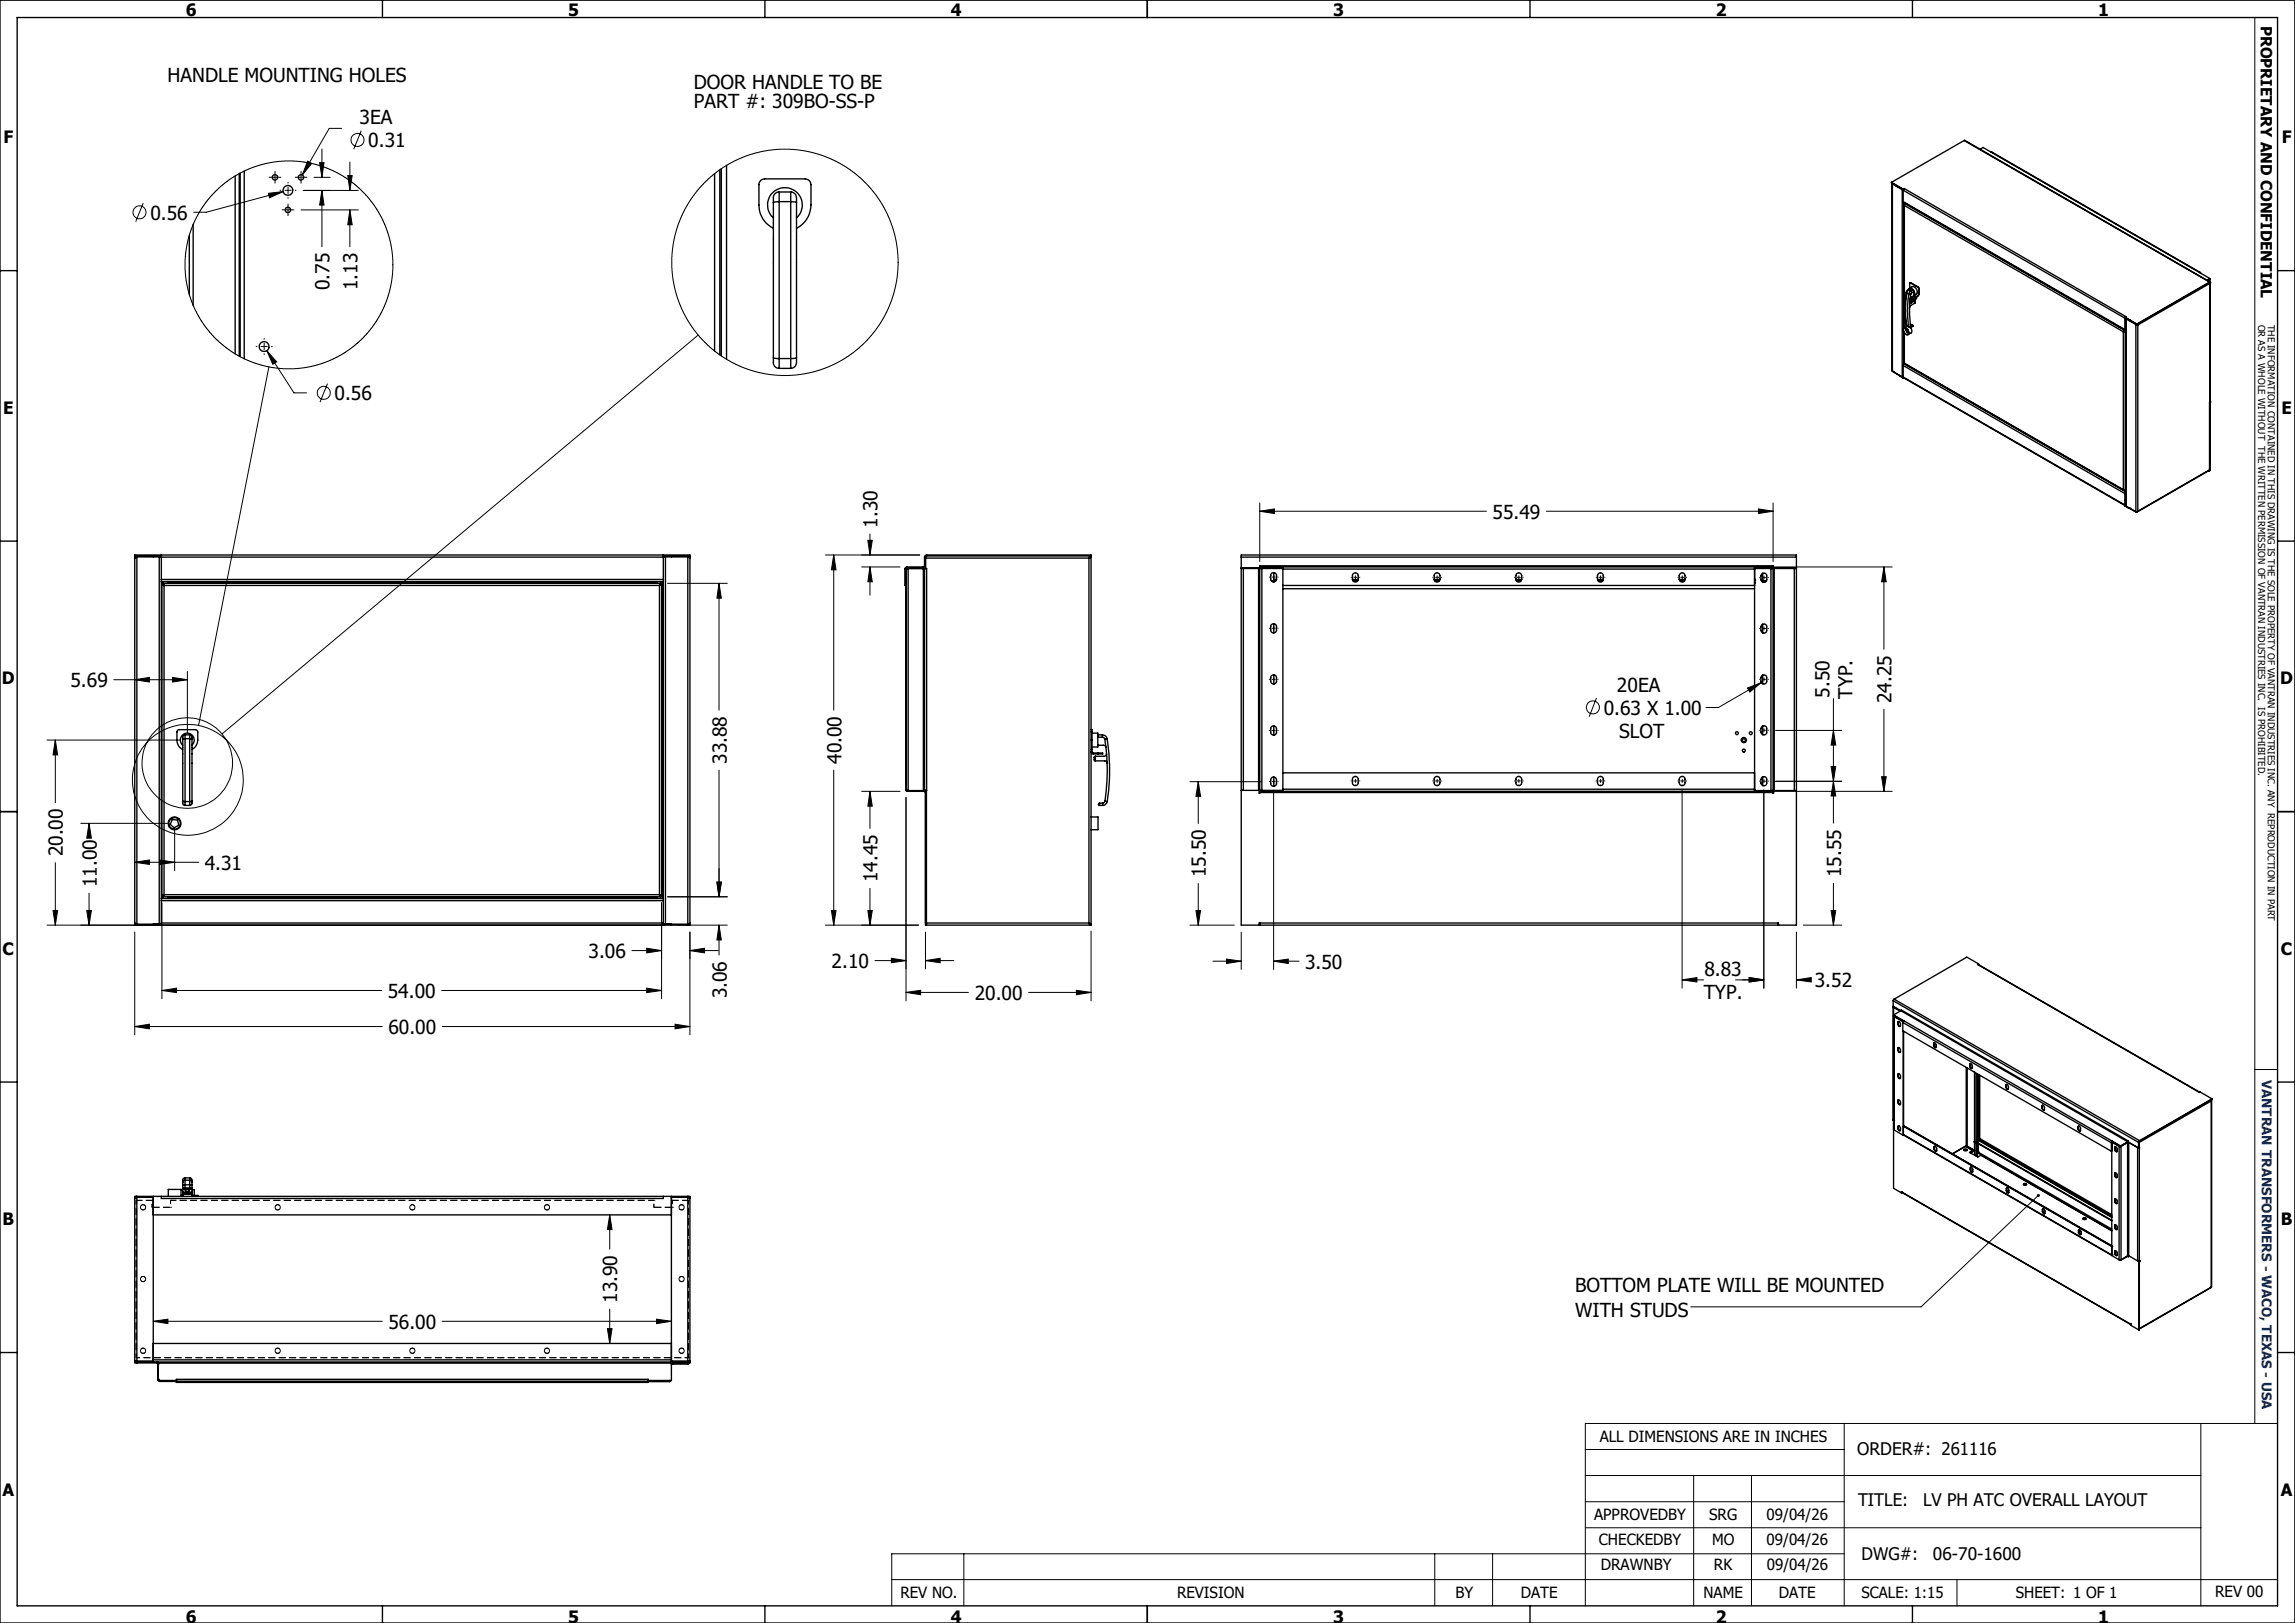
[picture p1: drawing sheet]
<svg xmlns="http://www.w3.org/2000/svg" width="420mm" height="297mm" viewBox="0 0 420 297" stroke-linecap="round" stroke-linejoin="round" font-family="sans-serif">
<defs><g id="words">
<g font-size="3.5">
<text x="30.7" y="15">HANDLE MOUNTING HOLES</text>
<text x="127" y="16.3">DOOR HANDLE TO BE</text>
<text x="65.8" y="22.7">3EA</text>
<text x="127" y="19.8">PART #: 309BO-SS-P</text>
<text x="67.4" y="27">0.31</text>
<text x="27.5" y="40.2">0.56</text>
<text x="60.3" y="53.1" transform="rotate(-90 60.3 53.1)">0.75</text>
<text x="65.4" y="53.1" transform="rotate(-90 65.4 53.1)">1.13</text>
<text x="61.2" y="73.2">0.56</text>
<text x="273.2" y="94.9">55.49</text>
<text x="160.6" y="96.6" transform="rotate(-90 160.6 96.6)">1.30</text>
<text x="12.9" y="125.7">5.69</text>
<text x="293.5" y="130.8">0.63 X 1.00</text>
<text x="295.9" y="126.6">20EA</text>
<text x="334.8" y="127.7" transform="rotate(-90 334.8 127.7)">5.50</text>
<text x="339" y="127.8" transform="rotate(-90 339 127.8)">TYP.</text>
<text x="346.2" y="128.7" transform="rotate(-90 346.2 128.7)">24.25</text>
<text x="296.3" y="135.1">SLOT</text>
<text x="133" y="139.8" transform="rotate(-90 133 139.8)">33.88</text>
<text x="154" y="139.8" transform="rotate(-90 154 139.8)">40.00</text>
<text x="11.5" y="156.7" transform="rotate(-90 11.5 156.7)">20.00</text>
<text x="37.5" y="159.1">4.31</text>
<text x="160.6" y="161.4" transform="rotate(-90 160.6 161.4)">14.45</text>
<text x="220.7" y="160.5" transform="rotate(-90 220.7 160.5)">15.50</text>
<text x="336.9" y="160.5" transform="rotate(-90 336.9 160.5)">15.55</text>
<text x="17.7" y="162.3" transform="rotate(-90 17.7 162.3)">11.00</text>
<text x="107.7" y="175.3">3.06</text>
<text x="152.2" y="177.1">2.10</text>
<text x="238.8" y="177.3">3.50</text>
<text x="311.9" y="178.5">8.83</text>
<text x="71" y="182.6">54.00</text>
<text x="133" y="182.7" transform="rotate(-90 133 182.7)">3.06</text>
<text x="178.4" y="183">20.00</text>
<text x="311.8" y="182.8">TYP.</text>
<text x="332.1" y="180.7">3.52</text>
<text x="71.1" y="189.2">60.00</text>
<text x="113" y="238.4" transform="rotate(-90 113 238.4)">13.90</text>
<text x="288.3" y="236.4">BOTTOM PLATE WILL BE MOUNTED</text>
<text x="71.1" y="243.2">56.00</text>
<text x="288.3" y="241">WITH STUDS</text>
</g>
<g font-size="3.2">
<text x="339.9" y="266.2">ORDER#: 261116</text>
<text x="340" y="275.6">TITLE:</text>
<text x="351.9" y="275.6">LV PH ATC OVERALL LAYOUT</text>
<text x="340.7" y="285.4">DWG#:</text>
<text x="353.7" y="285.4">06-70-1600</text>
</g>
<g font-size="3.1">
<text x="34" y="3">6</text>
<text x="104" y="3">5</text>
<text x="174" y="3">4</text>
<text x="244" y="3">3</text>
<text x="314" y="3">2</text>
<text x="384" y="3">1</text>
<text x=".6" y="26.2">F</text>
<text x="417.6" y="26.2">F</text>
<text x=".6" y="75.7">E</text>
<text x="417.5" y="75.7">E</text>
<text x=".3" y="125.2">D</text>
<text x="417.3" y="125.2">D</text>
<text x=".5" y="174.7">C</text>
<text x="417.4" y="174.7">C</text>
<text x=".5" y="224.2">B</text>
<text x="417.4" y="224.2">B</text>
<text x=".5" y="273.7">A</text>
<text x="417.4" y="273.7">A</text>
<text x="34" y="296.9">6</text>
<text x="104" y="296.9">5</text>
<text x="174" y="296.9">4</text>
<text x="244" y="296.9">3</text>
<text x="314" y="296.9">2</text>
<text x="384" y="296.9">1</text>
</g>
<g font-size="2.8">
<text x="413.7" y="4.7" transform="rotate(90 413.7 4.7)">PROPRIETARY AND CONFIDENTIAL</text>
<text x="292.8" y="263.9">ALL DIMENSIONS ARE IN INCHES</text>
<text x="291.7" y="278.1">APPROVEDBY</text>
<text x="312.8" y="278.1">SRG</text>
<text x="323.3" y="278.1">09/04/26</text>
<text x="292.6" y="282.7">CHECKEDBY</text>
<text x="293" y="287.4">DRAWNBY</text>
<text x="313.3" y="282.7">MO</text>
<text x="313.7" y="287.4">RK</text>
<text x="323.3" y="282.7">09/04/26</text>
<text x="323.3" y="287.4">09/04/26</text>
<text x="164.8" y="292.3">REV NO.</text>
<text x="215.4" y="292.3">REVISION</text>
<text x="266.4" y="292.3">BY</text>
<text x="278.3" y="292.3">DATE</text>
<text x="311.8" y="292.5">NAME</text>
<text x="325.5" y="292.5">DATE</text>
<text x="340.7" y="292.5">SCALE: 1:15</text>
<text x="368.9" y="292.5">SHEET: 1 OF 1</text>
<text x="405.4" y="292.3">REV 00</text>
</g>
<text font-size="2.5" fill="#003082" x="413.9" y="197.6" transform="rotate(90 413.9 197.6)">VANTRAN TRANSFORMERS - WACO, TEXAS - USA</text>
<g font-size="1.8">
<text x="413.2" y="59.4" transform="rotate(90 413.2 59.4)">OR AS A WHOLE WITHOUT THE WRITTEN PERMISSION OF VANTRAN INDUSTRIES INC. IS PROHIBITED.</text>
<text x="415" y="59.4" transform="rotate(90 415 59.4)">THE INFORMATION CONTAINED IN THIS DRAWING IS THE SOLE PROPERTY OF VANTRAN INDUSTRIES INC. ANY REPRODUCTION IN PART</text>
</g>
</g></defs>
<g fill="none" stroke="#000" stroke-width=".25">
<path d="M0 0h420v297h-420zM3.1 3.2h413.7v290.7h-413.7zM70 0v3.2M140 0v3.2M210 0v3.2M280 0v3.2M350 0v3.2M43 32.2v32.6M43.8 31.8v33.4M44 31.7v33.6M44.7 31.3v34.3M130.8 31.8v32.4"/>
<path d="M131.7 31.1v33.8M132 30.9v34.2M133 30.3v35.5M141.5 37.1v28.4M141.5 39.9a3.2 3.2 0 0 1-.1-4.6 3.2 3.2 0 0 1 4.5 0 3.2 3.2 0 0 1-.1 4.6M142.6 36.9v28.7M142.6 36.9l-1.1 .2M142.6 35.1v1.8M142.6 35.1a1.32 1.32 0 0 0-1.1 1.8v.2M142.6 36.9h2.1M142.6 35.1h2.1M144.7 36.9v28.7"/>
<path d="M144.7 36.9l1.1 .2M144.7 35.1a1.47 1.47 0 0 1 1.1 2M144.7 35.1v1.8M145.8 37.1v28.4M346.1 33.4l2.2 1.2M346.1 33.4l2.2 1.3M346.3 33.6v34.3M346.3 33.7l1.8 1M346.3 33.7v34.2M346.4 33.6h.1M346.4 33.6h-.1v.1M346.4 33.6l1.8 1-.1 .1"/>
<path d="M346.4 33.6l-.1 .1M346.4 33.6l1.3 .8M347.7 34.4h.1M348.1 34.7h.2M348.1 34.7v34.3M348.3 36.9l40.6 23.6M348.3 34.6v.1M348.3 34.8v2.1M348.3 34.8l40.6 23.4M348.3 36.9l40.6 23.4M348.3 34.7v.1M348.3 34.7h.1"/>
<path d="M348.4 37.4v22.6l.6-.3M348.5 34.5l-.2 .2M348.5 34.5l40.6 23.5-.2 .1M348.5 34.5l-.2 .1M348.5 37.1v.3M348.5 37.3v.3M348.5 37.6l40.1 23.1M348.5 37.3h.1M348.5 37.6v22.3M348.6 37.2l-.1 .4M348.6 37.2l40.2 23.3M348.6 37.2l-.1 .1"/>
<path d="M348.7 37.2h-.1M359.4 25.7l45.1 25.9M359.4 25.7l-13.3 7.7M359.4 25.7l45 25.9M362.4 27.3l.5-.3 1.5 .9M364.4 27.9l38.3 22M364.4 27.9l38.2 22M0 49.5h3.1M34.6 43.1v10.8M35.3 41.1v14.8M141.5 41.8a4.6 4.6 0 0 1-2.6-4.3v-3.7a1.02 1.02 0 0 1 1-1.1h7.5a1.09 1.09 0 0 1 1 1.1v3.7a4.8 4.8 0 0 1-2.6 4.3M348.8 59.4l.2 .3"/>
<path d="M348.8 59.4l.1 .1M348.9 53.5l-.2 2.2 .1 3.7M348.9 53.5v.1M348.9 59.5l.1 .2M348.9 59.5l.4 .2M348.9 53.6l-.2 2.6 .2 3.3M348.9 53.6l.4 .2M349 59.7l.4 .2M349.1 53.1l-.2 .4M349.1 53.1h.2M349.3 53.8l.4 .1M349.3 53.8l-.2 3.1 .2 2.8"/>
<path d="M349.3 53.1l-.4 .5M349.3 59.7l.1 .2M349.3 53.1l.4 .2M349.3 52.9a.7 .7 0 0 1 .8 0 .7 .7 0 0 1 .3 .7v.4l-.2 .1M349.5 56.2l.2 3.5M349.5 52.7l.4-.2a.95 .95 0 0 1 .8 1.3l-1 .6-.1 .3M349.5 55.3v.9M349.5 55.3v.2h.2M349.5 55.3l.2 .2M349.6 54.7l-.1 .6M349.6 54.6l.1-.1a.2 .2 0 0 1 .3 0 .2 .2 0 0 1 0 .3 .2 .2 0 0 1-.3 0l-.1-.1 .2-.1 .3 .1M349.6 55l.1 .1 .4-.1"/>
<path d="M349.6 59.3l.5 .3M349.6 59.9l.2 .4v.5l-.6 .4M349.6 54.6h.1M349.6 59.7l.2 .1M349.7 53.3l-.4 .5M349.7 53.3l.1 .3M349.7 53.9l-.1 .8M349.7 59.7h-.4M349.7 51.8h-.2v.9M349.7 52.8l-.6 .3M349.7 59.7l.1 .1M349.7 51.8l1.3 .8"/>
<path d="M349.7 52.8l.3 .3M349.7 52.8l-.4 .3M349.7 51.7l-.2 .1M349.7 51.7v.1M349.7 51.7l1.3 .8M349.8 59.9h-.4M349.8 53.6l-.1 .3M349.8 59.8v.1M350 54.3l.6 .3M350 53.1l.2 .3M350 54.7l-.3-.1 .3 .2M350 59.7l-.2 .2"/>
<path d="M350 53.1l-.3 .2M350.1 59.6l-.1 .1M350.1 59.6l-.3 .2M350.1 59.6h.1M350.2 54.2l.5 .3M350.2 54.9h-.6M350.2 55h-.7M350.2 54.9v.1M350.2 54.1h.1M350.2 53.4l-.4 .2M350.2 53.4v.7M350.2 54.9l.2 .1"/>
<path d="M350.3 54.9l.2 .1M350.4 55.5l-.7 .4-.2 .3M350.4 55h.1M350.4 55l-.7 .5M350.4 55v.5M350.5 55l-.1 .5M350.6 54.6l-.4 .3M350.7 54.5l-.1 .1M350.8 54.3l-.1 .3-.5 .4M351 52.6l.2 .3M351 52.5l.2 .3M351 52.5v.1"/>
<path d="M351.2 53.7l-.2 .4-.3 .2v.2M351.2 52.9v.8M351.2 53.6l-.1 .4-.2 .2M351.2 52.8v.1M351.2 53.6v.1M351.2 52.8v.8M388.9 58.1v.1M388.9 58.1l2.2 1.2M388.9 58.1l2.2 1.3M388.9 58.1h.1M388.9 58.2v2.1M389 58.2h-.1"/>
<path d="M389 58.2v2.1M389 59.7h.1M389 58.2l.1 34.4M389 58.2l.1 .1M389.1 58.3v34.3M389.1 58.3l1.8 1.1M389.1 58.3h.1M389.1 58.3l1.8 1M389.5 58.5h.1M389.6 58.6h.1M389.6 58.6l1.3 .7M390.9 59.4l.3 .1"/>
<path d="M390.9 59.4v34.3M390.9 59.3l.2 .1M390.9 59.3h.1M390.9 59.3v.1M391.1 59.4h.1M391.1 59.3v.1M391.1 59.3l.1 .2M391.1 59.4l.1 .1M391.2 59.5v34.1M402.6 49.9l.1 .1M402.6 49.9l1.8 1.1M404 51.3l.4-.3z"/>
<path d="M404.3 51.1h.1M404.4 51.6l.1 .1M404.4 51.7h.1M404.4 51.1v.4M404.4 51.6v.1M404.4 51.6l-13.3 7.7M404.4 51.7l-13.3 7.7M404.4 52.8h.1M404.4 51v.6M404.4 51.7v34.5M404.4 51l-.5 .3M404.4 51.9l-13.2 7.6"/>
<path d="M404.5 51.7l-.1 21.9M404.5 51.7h-.1M416.8 49.5h3.2M141.5 65.5l1.1 .1M141.5 65.5v.7a1.07 1.07 0 0 0 1.1 1.2M142.6 65.6v1.8M142.6 65.6h2.1M142.6 67.4h2.1M144.7 65.6v1.8M145.8 65.5l-1.1 .1M145.8 65.5v.7a1.16 1.16 0 0 1-1.1 1.2M346.3 67.9l1.8 1.1"/>
<path d="M346.4 68h.1M346.4 68l1.2 .7M347.6 68.7l.7 .4M347.6 68.7l.7 .5M348.1 69h.2M348.3 69v.1M348.3 66.9v2.1M348.3 69.1v.1M348.3 66.9l40.6 23.4M348.3 69l40.6 23.4M348.3 69.1h.1M348.3 69.1l40.6 23.4"/>
<path d="M348.4 60a.8 .8 0 0 1 .8 .4 .8 .8 0 0 1-.1 .9 .95 .95 0 0 1-.7-1.3zM348.4 60.1a.7 .7 0 0 1 .8 .9v.1a.56 .56 0 0 1-.6 0 .56 .56 0 0 1-.2-.6zM348.4 69.1l-.1 .1M348.4 60.8l.1 5.7M348.5 66.6l-.2 .3M348.5 66.6l40.5 23.4M348.5 66.5l40.2 23.2M348.5 66.5l40.1 23.1M348.5 60.9v5.7M348.5 66.6h.1M348.9 60.1l-.2 .3 .3 .5 .3-.1M388.6 60.7v28.9"/>
<path d="M388.7 60.7h-.1M388.8 60.6l-.1 .1M388.8 60.5l-.2 .2M388.8 60.6h.1M388.8 60.5v.1M388.9 60.3l.1 .2-.2 .1M388.9 60.4l-.1 .1M388.9 60.6l-.3 .1M388.9 60.6v29.1M389 60.3v.1M389 60.5h.1M389 60.3h-.1"/>
<path d="M389 60.3h.1M389 60.6h-.1M404.4 73.6h.1M404.4 73.6v12.6M0 99h3.1M388.6 89.6l.3 .1M388.6 89.6l.2 .1M388.8 89.7h.1M388.9 92.4v.1M388.9 92.5l.6 .5M388.9 90.3v2.1M388.9 89.7h-.1"/>
<path d="M388.9 92.5h.1M389 92.4h.1M389 91.5h.1M389 90.3v2.1M389 90.3h-.1M389 92.4h-.1M389 90.1l-.1 .2M389 90.2v.1M389 91.6h.1M389 92.5h-.1M389.1 92.6l1.8 1.1M389.6 93h.1"/>
<path d="M389.6 93h-.1M389.6 93l1.3 .7M390.9 93.7h.1M391.2 93.6l-.3 .1M404.2 86.1l.2 .1M404.3 86.1l-13.2 7.6M404.4 85.9l-13.2 7.7M416.8 99h3.2M24.7 101.7v.2M24.7 101.9v67.4h101.6v-67.4M24.7 101.7v-.1h101.6v.1M24.7 101.9h.1"/>
<path d="M24.7 101.7h4.8M24.9 101.9h.1M25 101.9l-.3 .2 .1-.3 .2-.1v67.6l-.3-.3v-.1l.3 .2M25 101.9h-.1M25 101.9h4.1M28 101.7v.2M29.1 101.9h.4M29.1 101.9v67.2h.4M29.5 106v.4M29.5 101.7v.2M29.5 101.9h91.9M29.5 106h91.9"/>
<path d="M29.5 101.6v.1M29.5 101.9v4.1M29.5 106.4v58M29.5 106.4h91.9M29.6 106.9l.4 .2M29.6 106.9h.2M29.6 106.9v57M29.7 106.4v.5M29.8 106.7l.2 .4M29.8 106.9l.2 .2M29.8 106.7v.2M29.8 106.7h91.1"/>
<path d="M30 107.1h.1M30 107.1h90.7M30 107.1v56.6M30.8 106.4v.2M30.8 106.6h89.3M30.8 106.6v.1M120.1 106.4v.2M120.1 106.6v.1M120.1 106.4l.2 .1M120.3 106.4v.3M120.7 107.1h.1M120.7 107.1v56.6"/>
<path d="M120.9 106.9l-.2 .2M120.9 106.7l-.2 .4M120.9 106.9h.2M120.9 106.7v.2M121.1 106.9l-.4 .2M121.1 106.9v57M121.2 106.4v58M121.4 106v.4M121.4 101.7v.2M121.4 101.9h.4M121.4 101.6v.1M121.4 101.9v4.1"/>
<path d="M121.4 106.4v58M121.4 101.7h4.9M121.8 101.9v67.2h-.4M121.8 101.9h4.1M122.9 101.7v.2M125.9 101.9l.4 .2-.1-.2-.3-.2v67.6l.2-.1 .2-.3-.4 .2M125.9 101.9h.1M126.2 101.9h.1M126.3 101.7v.2M165.6 104.1v3h.2M165.6 104.1h.2M165.8 104.1v40.5"/>
<path d="M165.8 104v.1M165.8 104v40.7h.2M165.8 104h.4v40.7M165.9 104h.1M165.9 104h.3M166 103.7l-.3 .2-.1 .2M166 103.9l-.2 .1h.1M166 103.7v.2M166 103.9h3M166 103.7h3M166.2 104h.1M166.2 104h2.8"/>
<path d="M168.8 104h.4M168.8 104h.1M169 104h.2M169 103.7v.2M169 104v40.7M169.2 104h.1M169.2 104h.2M169.2 103.5l-.2 .2M169.2 103.9h-.2M169.2 101.9h.2M169.2 101.9v2h.2M169.2 104v40.7"/>
<path d="M169.4 104h.2v40.7h-.4M169.4 101.9v2.1M169.4 102.1h29.9M169.6 101.6l-.3 .1-.1 .2M169.6 101.7l-.2 .2M169.6 101.6h30.1v.1h-30.1M169.6 101.6v.1M199.3 102.1h.1M199.3 102.1v66.8M199.5 101.9v-.2l-.2 .4M199.5 101.9l-.2 .2M199.5 101.9h.2"/>
<path d="M199.6 101.7l.1 .2M199.7 101.9l-.4 .2M199.7 101.9v67.4h-30.3v-24.7h.1v24.7M227.2 101.9v-.3h101.6v.3M227.2 104h3.1M227.2 101.9v67.4h101.6v-67.4M227.2 101.9h101.6M227.2 103.9h7.6M227.3 103.9v.1M227.5 103.9v40.7M230.3 104h.2M230.3 104v40.6"/>
<path d="M230.5 103.7v-.2h94v.2M230.5 104h.4M230.5 103.7h94M230.5 103.7v.2M230.5 104v40.8M230.9 104h3.9M230.9 104v40.6M231.6 103.9v.1M231.8 103.9v.1M232.2 103.9v.1M232.7 114.3a.54 .54 0 0 1 .5-.1 .54 .54 0 0 1 .4 .4v.7a.53 .53 0 0 1-.5 .5 .53 .53 0 0 1-.5-.5zM232.7 106.3h.8"/>
<path d="M232.8 104.9a.55 .55 0 0 1 .8 .4v.6a.53 .53 0 0 1-.5 .6 .53 .53 0 0 1-.5-.6v-.7zM232.9 106.4h.4M233.1 106h.5M233.1 103.9v.1M233.1 104.8v1.7M233.1 114.1v1.7M233.3 106.3v.1M234.8 103.7v.4M234.8 107.1h86.3M234.8 104.1v40.5M234.8 107.7h86.3M247.5 106h1.1"/>
<path d="M247.6 106.3h.9M247.6 105a.54 .54 0 0 1 .6-.1 .54 .54 0 0 1 .4 .4v.7a.53 .53 0 0 1-.6 .5 .53 .53 0 0 1-.5-.5zM262.5 106h1M262.5 106.3h1M262.6 105a.54 .54 0 0 1 .6-.1 .54 .54 0 0 1 .3 .4v.7a.53 .53 0 0 1-.5 .5 .53 .53 0 0 1-.5-.5zM277.4 106h1.1M277.5 106.3h.9M277.5 105a.54 .54 0 0 1 .6-.1 .54 .54 0 0 1 .4 .4v.7a.53 .53 0 0 1-.5 .5 .53 .53 0 0 1-.6-.5zM292.4 106h1M292.5 106.3h.8M292.5 105a.52 .52 0 0 1 .6-.1 .52 .52 0 0 1 .3 .4v.7a.53 .53 0 0 1-.5 .5 .53 .53 0 0 1-.6-.5v-.7zM307.3 106h1.1"/>
<path d="M307.4 106.3h.9M307.4 105a.52 .52 0 0 1 .6-.1 .52 .52 0 0 1 .4 .4v.7a.53 .53 0 0 1-.6 .5 .53 .53 0 0 1-.5-.5v-.7zM321.1 103.7v.4h-86.3M321.1 106.3h.1M321.1 106.6h.1M321.1 106h.1M321.1 103.9h7.7M322.3 106h.3M322.3 106.3h1M322.5 114.3a.51 .51 0 0 1 .5-.1 .51 .51 0 0 1 .3 .5v.7a.53 .53 0 0 1-.5 .5 .53 .53 0 0 1-.5-.5v-.7zM322.5 105a.51 .51 0 0 1 .5-.1 .51 .51 0 0 1 .3 .5v.6a.53 .53 0 0 1-.5 .6 .53 .53 0 0 1-.5-.6v-.6zM322.6 106.4h.5"/>
<path d="M322.6 103.9v.1M322.6 104.9v1.6M322.6 114.2v1.6M323.7 103.9v.1M324.1 103.9v.1M324.1 104h.4M324.1 104h-3v40.7h3M324.1 104v40.7M324.3 103.9v.1M324.5 104h.2M324.5 103.7v.2M324.5 104v40.8"/>
<path d="M324.7 104h4.1M324.7 104v40.7M328.4 103.9v40.8M328.6 103.9v.1M33.4 135.3v11.3M33.4 136.4a1.27 1.27 0 0 1 0-1.9 1.27 1.27 0 0 1 1.8 0 1.27 1.27 0 0 1-.1 1.9M33.4 137.2a1.9 1.9 0 0 1-1-1.8v-1.6l.3-.3 3.3 .1 .2 .3v1.5a2.08 2.08 0 0 1-1.1 1.8M33.9 135.2v11.5M33.9 135.2l-.5 .1M33.9 134.5v.7M33.9 134.5l-.5 .3v.5M33.9 135.2h.8"/>
<path d="M33.9 134.5h.8M34.7 135.2v11.5M34.7 135.2l.4 .1M34.7 134.5l.4 .2v.6M34.7 134.5v.7M35.1 135.3v11.3M199.7 133.5h.1v.4M199.7 137.6l.1 .3 .2 .1h.9M199.7 135.4h.1M199.7 137.2h.1M199.7 133.9h.1M199.8 135.4v1.8"/>
<path d="M199.8 134.2h1.1v2.2M199.8 137.2v.4l.2 .2h.9M199.8 133.9v1.5M200.4 139.2h1.9l.2 .2 .1 .3M200.4 138.4l-.2 .1v.6l.2 .1M200.4 138.4v.8M200.9 136.4v.3h-1.1M200.9 136.4h1.1l.4 .4M200.9 136.4h.1M200.9 134.5h.9M200.9 134.9h.9M200.9 137.8h.9v.2h-.9"/>
<path d="M200.9 137.8v.2M201.8 134.9l.2 .1 .2 .3M201.8 134.5v.4M201.8 134.5a.86 .86 0 0 1 .8 .7M202.2 135.3l.2 1.5M202.4 136.8l.1 1.1M202.5 137.9a.42 .42 0 0 1-.4 .5h-1.7M202.5 137.9l.1 1.8M202.6 135.2l-.4 .1M202.6 135.2a37.7 37.7 0 0 1 0 11.5M202.6 139.7a38.1 38.1 0 0 1-.4 6.9M232.7 133a.54 .54 0 0 1 .6-.1 .54 .54 0 0 1 .3 .5v.6a.53 .53 0 0 1-.5 .5 .53 .53 0 0 1-.5-.5z"/>
<path d="M232.7 123.7a.54 .54 0 0 1 .6-.2 .54 .54 0 0 1 .3 .5v.7a.53 .53 0 0 1-.5 .5 .53 .53 0 0 1-.5-.5zM233.1 123.5v1.7M233.1 132.9v1.6M318.9 135.2h.5v.5h-.5zM319 137.6h.2M322.5 132.9a.51 .51 0 0 1 .5 0 .51 .51 0 0 1 .3 .4v.7a.53 .53 0 0 1-.5 .5 .53 .53 0 0 1-.5-.5v-.7zM322.5 123.6a.51 .51 0 0 1 .5-.1 .51 .51 0 0 1 .3 .5v.7a.53 .53 0 0 1-.5 .5 .53 .53 0 0 1-.5-.5v-.7zM322.6 123.5v1.6M322.6 132.9v1.5M0 148.5h3.2M31.5 150l1 .1 .2 .9-.8 .5-.7-.7zM33.4 146.6l.5 .1"/>
<path d="M33.4 146.6v.4a.37 .37 0 0 0 .5 .4M33.9 146.7v.7M33.9 146.7h.8M33.9 147.4h.8M34.7 146.7v.7M35.1 146.6l-.4 .1M35.1 146.6v.6l-.4 .2M165.9 144.7l.1 .1M166.2 144.7h.1M166.2 144.6h-.2v.2h3.2M166.2 144.7h2.8M169 144.7h.2"/>
<path d="M169.2 144.8l.2 .2M169.2 144.7v.1M169.3 144.7h.1M199.7 149.5h1.2v2.3h-1.2M201.2 147v.4M201.2 147l-.2 .2 .2 .2M201.2 147.4h.6M201.2 147h.6M201.8 147v.4M202.2 146.6l-.2 .3-.2 .1M202.2 146.6l.4 .1M202.6 146.7a.95 .95 0 0 1-.8 .7"/>
<path d="M227.2 144.6h.1M227.2 144.6h.3M227.5 144.6h2.8M230.3 144.6h.6M230.4 144.6v.5l.1-.1M230.5 144.8v.2M230.5 144.8h94M230.5 145h94M230.9 144.6h3.9M232.6 142.5a.54 .54 0 0 1 .6-.3 .54 .54 0 0 1 .4 .5v.7a.53 .53 0 0 1-.5 .5 .53 .53 0 0 1-.5-.5zM233.1 142.2v1.7M234.8 144.4h86.3v.4"/>
<path d="M234.8 144.6v.2M234.8 141.4h86.3M247.6 142.3a.54 .54 0 0 1 .6-.2 .54 .54 0 0 1 .4 .5v.6a.53 .53 0 0 1-.6 .6 .53 .53 0 0 1-.5-.6zM262.6 142.3a.54 .54 0 0 1 .6-.2 .54 .54 0 0 1 .3 .5v.6a.53 .53 0 0 1-.5 .6 .53 .53 0 0 1-.5-.6zM277.5 142.3a.54 .54 0 0 1 .6-.2 .54 .54 0 0 1 .4 .5v.6a.53 .53 0 0 1-.5 .6 .53 .53 0 0 1-.6-.6zM292.5 142.3a.52 .52 0 0 1 .6-.2 .52 .52 0 0 1 .3 .5v.6a.53 .53 0 0 1-.5 .6 .53 .53 0 0 1-.6-.6v-.6zM307.4 142.3a.52 .52 0 0 1 .6-.2 .52 .52 0 0 1 .4 .5v.6a.53 .53 0 0 1-.6 .6 .53 .53 0 0 1-.5-.6v-.6zM321.1 144.6h.1M322.5 142.2a.51 .51 0 0 1 .5 0 .51 .51 0 0 1 .3 .5v.6a.53 .53 0 0 1-.5 .5 .53 .53 0 0 1-.5-.5v-.6zM322.6 142.2v1.6M324.1 144.7h.3M324.4 144.6h.1"/>
<path d="M324.5 144.8v.2M324.5 144.7h.1M324.5 144.7h.2M324.6 144.7v.4l-.1-.1M324.7 144.7h3.7M328.4 144.7h.3M328.7 144.6h.1M416.8 148.5h3.2M24.9 169.1h.1M25 169.1h4.5M28 169.1v.2M29.5 168.9v.2"/>
<path d="M29.5 164.4v.4M29.5 164.8v4.1M29.5 169.1v.2M29.5 168.9h91.9M29.5 164.8h91.9M29.5 164.4h91.9M29.6 163.9h.2M29.7 163.9v.5M29.8 163.9v.2M29.8 164.1h91.1M30 163.7l-.4 .2M30 163.7l-.2 .2"/>
<path d="M30 163.7l-.2 .4M30 163.7h.1M30 163.7h90.7M30.8 164.2v.2M30.8 164.1v.1M30.8 164.2h89.3M120.1 164.2v.2M120.1 164.1v.1M120.3 164.1v.3M120.7 163.7l.4 .2M120.7 163.7l.2 .4M120.7 163.7l.2 .2"/>
<path d="M120.7 163.7h.1M120.9 163.9v.2M120.9 163.9h.2M121.4 168.9v.2M121.4 164.4v.4M121.4 164.8v4.1M121.4 169.1v.2M121.4 169.1h4.5M122.9 169.1v.2M126 169.1h-.1M169.4 168.9h29.9M199.3 168.9l.2 .4v-.2"/>
<path d="M199.3 168.9l.4 .2h-.2M199.3 168.9l.2 .2M199.3 168.9h.1M199.5 169.1h.1M230.5 169.1h.1M230.5 168.9h.1M230.5 168.9v.2M230.5 168.9h94.9M230.5 168.9v-.1v.5M230.5 169.1v.2M325.4 168.9v.2M325.4 169.1h.1"/>
<path d="M325.4 168.9h.1M325.4 168.9l.1-.1v.5M325.4 169.1v.2M361.9 176.5l40.7 23.4M361.9 176.5l40.6 23.4 .2-.1 2.1 1.3M362.1 176.5h.1M362.1 176.4l-2.2-1.2-13.3 7.6M362.1 176.4l-.2 .1M362.1 176.4v.1M0 198h3.1M346.5 184.3v20.8M346.5 183.1v1"/>
<path d="M346.5 183.1l44.9 26M346.5 184.1l1.4 .9M346.5 184.1v.2M346.5 184.3v33.1l1.5 .9M346.5 185.8l1.8 1.1M346.5 184.3l1.2 .7M346.6 185.8v.2M346.6 184.2v.1M346.6 186v20.8M346.6 186l1.7 1M346.6 184.3h-.1M346.6 184.3l1.2 .7"/>
<path d="M346.6 182.8l-.1 .3M346.6 185.9l.1 .1zM346.6 182.8l44.9 25.9M346.7 186h-.1M346.7 186l1.6 .9M347.3 191.9l.1-.2 .3 .1 .1 .7-.2 .1-.3-.4M347.3 187.1l.1-.2 .3 .1 .1 .7-.2 .1-.3-.4M347.3 196.6l.1-.1h.2l.2 .3v.5a.3 .3 0 0 1-.4 0 .3 .3 0 0 1-.1-.3M347.3 187.1v.3M347.3 191.9v.3M347.3 196.6v.4M347.4 187.4l.1 .2 .3 .2"/>
<path d="M347.4 192.2l.1 .3 .3 .1M347.4 196.9l.1 .3 .3 .1M347.4 187l-.1 .1M347.4 187.4h-.1M347.4 187v.4M347.4 191.8v.4M347.4 196.6v.3M347.4 191.8l-.1 .1M347.4 192.2h-.1M347.4 196.6h-.1M347.4 196.9l-.1 .1M347.5 186.9l-.1 .1"/>
<path d="M347.5 191.7l-.1 .1M347.5 196.5l-.1 .1M347.8 186.6v.1M347.9 185v-.2l41.6 24M347.9 185l-1.4 .7 1.9 1.1M347.9 185l41.5 23.9M347.9 186.6v.1M348.2 187.1l38.2 22M348.2 187.1v1.5l38.2 22.1M348.3 188.7v19M348.4 188.7l-.1 18.9M348.4 186.8l-.2 .3"/>
<path d="M348.4 186.8l38.2 22M353.9 191v-.2l.3 .1 .1 .7-.1 .1-.2-.1-.1-.3M353.9 191v.3M353.9 191.2l.1 .3 .3 .2M353.9 190.9v.3M353.9 190.9v.1M353.9 191.2v.1M354 190.8l-.1 .1M359.8 195.3v14.4M360 195.4v14.4M360.5 194.8v-.2l.3 .1 .1 .7a.19 .19 0 0 1-.2 .2 .19 .19 0 0 1-.2-.2v-.3M360.5 194.8v.3"/>
<path d="M360.5 195l.2 .4 .2 .1M360.5 194.7v.1M360.5 195v.1M360.5 194.7v.3M360.6 194.6l-.1 .1M361.4 196.2l-.1 12.7M361.4 196.2v15.1M361.8 196.5v15.1M361.9 196.5v12.7M362.1 196.7v11.8M362.3 196.8v11.5M367.1 198.6l.1-.2 .2 .1 .2 .4-.1 .4h-.3l-.1-.4"/>
<path d="M367.1 198.6v.3M367.2 198.4v.1M367.2 198.9l.1 .3 .2 .1M367.2 198.5v.4M367.2 198.5l-.1 .1M367.2 198.9h-.1M416.8 198h3.2M25 219.1l-.3 .1 .1-.2 .2-.1v30.5M25 219.1h-.1M25 219.1h3M28 218.9v30.3M29.5 218.9v.4h91.9v-.4"/>
<path d="M30.8 218.9v-1.2h2.3v1.2M33.1 218.8h.3M33.1 217.7h.3M33.4 216.8h.5M33.4 216.4v.4M33.4 218.2h1.7l-.1 .2h-1.5zM33.4 218.5v.4M33.4 216.8v1.7M33.4 218.5h1.7M33.9 215.5a.55 .55 0 0 0-.5 .9M33.9 217.4v.2M33.9 216v.8"/>
<path d="M33.9 217.4h-.5l.2 .2h.3M33.9 216l-.4 .1-.1 .3M33.9 217.6a.41 .41 0 0 0 .4 .5 .41 .41 0 0 0 .4-.5M33.9 217.7h.8M33.9 215.5v.5M33.9 215.5h.8M33.9 217.4h.8M33.9 217.6h.8M33.9 216h.8M33.9 216.8h.8M33.9 216.8v.6M34.7 215.5l.4 .2v.7"/>
<path d="M34.7 217.4v.2M34.7 217.4h.4v.1l-.4 .1M34.7 216v.8M34.7 216.8h.4M34.7 216l.4 .1v.3M34.7 215.5v.5M34.7 216.8v.6M35.1 216.4v.4M35.1 218.5v.4M35.1 218.8h.5a.34 .34 0 0 1 .6 .1M35.1 217.7h.5v1.1M35.1 216.8v1.7"/>
<path d="M122.9 218.9v30.3M122.9 219.1h3M125.9 219.1l.4 .2-.1-.3-.3-.1v30.3M125.9 219.1h.1M346.5 206.6h.1M346.5 206.7l.1 .1M346.5 205.1h.1M346.5 206.7h.1M346.6 206.8l1.7 .9M347.3 201.4l.1-.1 .3 .1 .1 .7h-.2l-.3-.3M347.3 206.2l.1-.2 .3 .1 .1 .7-.2 .1-.3-.4M347.3 201.4v.4"/>
<path d="M347.3 206.2v.3M347.4 201.7l.1 .3 .3 .1M347.4 206.5l.1 .3 .3 .1M347.4 201.4v.3M347.4 206.1v.4M347.4 201.4h-.1M347.4 201.7l-.1 .1M347.4 206.1l-.1 .1M347.4 206.5h-.1M347.5 201.3l-.1 .1M347.5 206l-.1 .1M347.6 206.1l-.2 .1"/>
<path d="M348 218.3h.1M348 218.2h.1M348 218.1l42 24.3M348 218.1l41.9 24.2M348 218.1h.1M348 218.2v.1M348 218.1v.2M348.1 218.3h-.1M348.3 207.6l.1 .1M348.3 207.6l38.2 22.1M348.3 207.7l.1 .1M348.3 207.7h.1"/>
<path d="M348.4 207.7l38.1 22M348.4 206l38.1 22M348.4 207.7v.1M353.9 209.9l.1-.1 .3 .1 .1 .3v.4l-.2 .1-.3-.4M353.9 209.9v.4M354 210.2l.2 .3 .2 .1M354 209.9h-.1M354 210.2l-.1 .1M354 209.9v.3M354 209.8v.1M359.4 210.4l.2-.1 .3 .1a.27 .27 0 0 1-.2 .2 .27 .27 0 0 1-.3-.2zM359.4 210.5l.2-.1 .4 .1"/>
<path d="M359.8 209.7l.2 .1M359.8 209.7l-2.5 1.4M360 209.8l1.4 .7-.8 .5M360 209.8l-.2 .1M360.6 213.7a.18 .18 0 0 1 .2-.1 .18 .18 0 0 1 .1 .1l.1 .7a.28 .28 0 0 1-.3 0 .28 .28 0 0 1-.1-.3M360.6 213.7v.4M360.6 214l.1 .3 .3 .2M360.6 213.7h.1M360.6 214v.1M360.6 213.7v.3M360.7 213.6l-.1 .1M361 210.6l-1.3-.8-2.3 1.3"/>
<path d="M361 210.6l-.6 .3 1.5 .8 .6-.3 24 13.8M361 210.6l-.5 .3M361.3 208.9l.6 .3M361.3 208.9l.6 .4h.1M361.4 209v2.3M361.4 211.3l.4 .3M361.9 208.9h.1M361.9 208.6h.1M361.9 208.9v.1M361.9 209.2h.1M361.9 208.6l24.6 14.2M361.9 209.2l-.1 2.4"/>
<path d="M361.9 211h.1M361.9 211l24.6 14.2M361.9 209.2v-.1l24.6 14.2M361.9 209.2l24.6 14.2M362 210.8h.1M362 210.8l-.1 .2M362 210.9h.1M362 209.3v1.6M362 208.5l-.1 .1M362 208.5l24.5 14.2M362 210.8l24.5 14.1M362.1 208.5h-.1"/>
<path d="M362.1 208.5l24.4 14M362.3 208.3l-.2 .2M362.3 208.3l24.2 14M367.2 217.6l.1-.2 .3 .2v.7l-.4-.1v-.3M367.2 217.6v.3M367.2 217.8l.2 .4 .2 .1M367.2 217.5v.1M367.2 217.8v.1M367.2 217.5v.3M367.3 217.4l-.1 .1M370.3 216.7a.26 .26 0 0 1 .3-.2 .26 .26 0 0 1 .2 .3l-.4 .1zM370.3 216.8l.3-.2 .3 .2"/>
<path d="M373.7 202.4a.22 .22 0 0 1 .3-.1 .22 .22 0 0 1 .1 .3v.6l-.3-.1-.1-.4M373.7 202.4v.3M373.8 202.7v.2l.3 .2M373.8 202.3v.4M373.8 202.3l-.1 .1M373.8 202.7h-.1M373.8 202.2v.1M380.3 206.2a.21 .21 0 0 1 .2-.2 .21 .21 0 0 1 .2 .3v.7l-.3-.2-.1-.3M380.3 206.2v.3M380.4 206.5l.1 .3 .2 .1M380.4 206.2v.3M380.4 206.2h-.1"/>
<path d="M380.4 206.5h-.1M380.4 206.1v.1M386.4 209.1v1.6M386.5 209l-.1 .1M386.5 209v20.8l1.3 .7M386.5 210.6l-.1 .1M386.5 209l1.3 .8M386.5 209l1.4 .7M386.6 208.8l-.2 .3M386.6 208.9l-.1 .1M386.6 208.8l1.5 .9M386.6 208.9l1.5 .9"/>
<path d="M386.6 208.8v.1M387 214.8a.27 .27 0 0 1 .4-.1 .27 .27 0 0 1 .1 .3v.4a.28 .28 0 0 1-.4 .1 .28 .28 0 0 1-.1-.4M387 219.5a.21 .21 0 0 1 .2-.2 .21 .21 0 0 1 .2 .3v.7l-.3-.2-.1-.3M387 210v-.1l.4 .1 .1 .6a.21 .21 0 0 1-.3 .2 .21 .21 0 0 1-.2-.3v-.2M387 210v.3M387 214.8v.3M387 219.5v.3M387.1 210.3l.1 .4h.2M387.1 215l.1 .4 .2 .1M387.1 219.8l.1 .3 .2 .1M387.1 210h-.1M387.1 210.3h-.1"/>
<path d="M387.1 210v.3M387.1 214.7v.3M387.1 219.5v.3M387.1 214.7l-.1 .1M387.1 215l-.1 .1M387.1 219.5h-.1M387.1 219.8h-.1M387.1 209.9v.1M387.1 214.6v.1M387.1 219.4v.1M387.8 209.8h.4M387.8 209.8v20.7"/>
<path d="M387.9 209.7l.1 .1M387.9 209.7l-.1 .1M388.1 209.7v.1M388.1 209.8h.1M388.2 209.8v20.7M389.3 209.1h.1M389.4 209.1h.2M389.4 209.1l-1.2 .7M389.4 209.1v20.7M389.4 208.9l-1.3 .8M389.4 208.9v.1M389.4 209l-1.3 .8"/>
<path d="M389.4 209h.1M389.5 208.8l-.1 .1M389.5 208.9l-.1 .1M389.5 209l1.9 1.1M389.5 208.8v.2M389.6 209.1l-.1 20.8M389.6 209.1l1.6 .9M389.6 209.1h.1M391.2 210h.2M391.2 210v20.7M391.2 210h.1M391.4 209.1v1"/>
<path d="M391.4 210h.1M391.4 210v33.4M391.4 209v1M391.4 209v.1M391.4 210v.1M391.5 208.7l-.1 .4M391.5 208.8l-.1 .2M391.5 208.7v.1M404.6 201.3l.1 .2M404.7 201.5l-13.3 7.6M404.7 201.5v34M404.7 201.2v.3"/>
<path d="M404.7 201.3v34.2M404.8 201.1l-13.3 7.6M404.8 201.1l-13.3 7.7M28 222.3h94.9M373.8 221.4v-.2l.4 .2v.6a.18 .18 0 0 1-.1 .2 .18 .18 0 0 1-.2-.2l-.1-.3M373.8 221.4v.3M373.8 221.6l.1 .3 .3 .2M373.8 221.3v.1M373.8 221.6v.1M373.8 221.3v.3M373.9 221.2l-.1 .1M380.4 225.2v-.2l.3 .1 .2 .7-.3 .1-.2-.4"/>
<path d="M380.4 225.2v.3M380.5 225.5v.2l.3 .2M380.5 225.1l-.1 .1M380.5 225.5h-.1M380.5 225.1v.4M380.5 225v.1M381.2 223.1l.1-.1 .5 .1M381.2 222.9l.2-.1a.23 .23 0 0 1 .3 0 .23 .23 0 0 1 0 .4 .23 .23 0 0 1-.3 0l-.2-.1zM386.5 228.1h.1M386.5 229.7h.1M386.5 228l-38.2-21.9 38.2 22M387 224.3l.2-.2 .2 .2 .1 .6a.21 .21 0 0 1-.3 .1 .21 .21 0 0 1-.2-.2v-.2"/>
<path d="M387 229a.28 .28 0 0 1 .4-.1 .28 .28 0 0 1 .1 .4v.3a.19 .19 0 0 1-.2 .2 .19 .19 0 0 1-.2-.2l-.1-.3M387 224.3v.3M387 229v.3M387.1 224.5l.1 .4 .2 .1M387.1 229.3l.1 .4h.2M387.1 224.2v.3M387.1 229v.3M387.1 224.2l-.1 .1M387.1 224.5l-.1 .1M387.1 229h-.1M387.1 229.3h-.1M387.1 224.1v.1"/>
<path d="M387.1 228.8v.2M387.8 230.5l.2 .1M387.8 230.5l.3 .1M388 230.5l.1 .1M388.1 230.6h.1M388.1 230.5v.1M388.1 230.5h.1M389.4 229.8h.2l1.6 .9M389.4 229.8l-1.2 .7M389.5 229.9h.1M389.5 229.9l-1.4 .7M389.5 229.8v.1"/>
<path d="M389.6 229.9h-.1M391.2 230.7l.2 .1M391.4 230.8v12.6M391.5 230.7h.1M391.5 230.7l-.1 .1M404.7 235.5l-13.2 7.7M404.7 235.5l-13.3 7.7M404.7 235.5h.1M0 247.5h3.1M24.7 249.2h101.6l-.2 .4h-.2M24.7 249.1h3.2v.1M24.7 249.2l.3 .2"/>
<path d="M24.9 249.4h-.2v-30.5h101.6l-.1 30.5M25 249.4h3.7M28 249.2h.1M28 245.8h94.9M28 248.8h94.9M28.7 249.4h.2v.2M28.7 249.2v.2M28.8 249.2h.1v.2M28.9 249.4v3.2h3.4v.2M28.9 252.4h.1M28.9 249.6h.1M28.9 249.4h94"/>
<path d="M29 252.6l.3 .2M29.3 252.8h89.3M29.3 252.6v.2M32.3 252.4h86.3v.6h-86.3zM32.3 252.8h.1M118.6 252.8h3.9M122.6 252.6l-.1 .2M122.8 252.6l-.3 .2M122.9 249.2h.1M122.9 249.2v.2M122.9 249.4v3.2l-4.3 .1M122.9 249.4h3.1"/>
<path d="M123.1 249.4l-.2 .1M123.1 249.6l-.2 .2M123.1 249.4h2.8M123.1 249.4v.2M123.1 249.6h2.8M125.9 249.4v.2M126.1 249.2l-.2 .2M126.3 249.1h-3.4v.1M389.9 242.3l.1 .1M389.9 242.3l.1 .2M389.9 242.3h.1M389.9 242.5h.1"/>
<path d="M389.9 242.4h.1M390 242.5l1.4 .9M390 242.4h-.1M416.8 247.5h3.2M70 293.9v3.1M140 293.9v3.1M210 293.8v3.2M280 293.9v3.1M350 293.9v3.1"/>
<circle cx="50.3" cy="32.5" r=".5"/>
<circle cx="52.7" cy="38.4" r=".5"/>
<circle cx="52.7" cy="34.8" r=".88"/>
<circle cx="55.1" cy="32.5" r=".5"/>
<circle cx="48.3" cy="63.4" r=".9"/>
<circle cx="317.9" cy="134.2" r=".26"/>
<circle cx="319.1" cy="137.4" r=".26"/>
<circle cx="319.1" cy="135.4" r=".48"/>
<circle cx="320.4" cy="134.2" r=".26"/>
<circle cx="31.9" cy="150.7" r="1.16"/>
<circle cx="31.9" cy="150.7" r="1.07"/>
</g>
<g fill="none" stroke="#000" stroke-width=".18">
<path d="M412.6 3.2v257.3M26.2 37.1l-1.4 3.5M49.1 35.4l2.7-.3-2.5 1.1zM51.8 35.1l-14.1 3.7h-2.2M55.1 38.4h10.5M55.5 34.9h10.1M56.3 29.5l.7 .4-1.7 2.1zM57.5 32.5h2.9M58.5 29.8h.8l-.4 2.7zM58.9 34.9l.4 2.6h-.8zM58.9 27.3v5.2M58.9 34.9v10.3"/>
<path d="M62.5 23.5h-2.2l-5 8.5M63.6 32.1h.9l-.5 2.8zM64 38.4l.5 2.7h-.9zM64 29.7v5.2M64 38.4v6.8M66.1 23.9l-1.4 3.4M48.8 64.2l1.8 2-.7 .5zM48.8 64.2l5 7.7h2.3M49.2 67.1l-12.9 65.6M59.9 70.2l-1.3 3.4M127.8 61.3l-87.2 73M158.8 98.9h.8l-.4 2.7z"/>
<path d="M159.2 97.7v3.9M230.5 93.6l2.7-.5v.9zM230.5 92v10.8M230.5 93.6h41.5M283 93.6h41.5M321.8 93.1l2.7 .5-2.7 .4zM324.5 92v10.8M122.2 106.7h10.9M131.6 106.7l.4 2.8h-.8zM131.6 106.7v23.3M151.1 101.6h17.2M152.6 101.6l.4 2.7h-.8z"/>
<path d="M152.6 101.6v28.4M157.7 103.7h7M159.2 103.7l.4 2.8h-.8zM159.2 103.7v5.2M322.4 103.7h23.9M344.8 103.7l.4 2.8h-.9zM344.8 103.7v15.1M8.6 135.4h24.4M10.1 135.4l.4 2.7h-.8zM10.1 135.4v11.5M20.8 124.4h13.5M24.7 124.4l2.6-.4v.8z"/>
<path d="M31.6 124l2.7 .4-2.7 .4zM34.3 122.9v11.3M292.2 127.7l-1.4 3.5M319.8 125.9l2.5-1-2.1 1.7zM322.3 124.9l-7.8 4.6h-2.3M324.9 133.7h12.1M335.5 133.7l.5 2.6h-.9zM335.5 127.8v22.8M344.8 129.8v15M10.1 157.9v11.4M14.8 150.7h15.9M16.3 150.7l.4 2.7h-.8z"/>
<path d="M16.3 150.7v1.8M24.7 157.8l2.6-.4v.8zM24.7 157.8h11.7M29.2 157.4l2.8 .4-2.8 .4zM32 151.9v7.4M131.6 140.9v23.2M152.6 140.9v28.4M157.7 144.8h7M159.2 144.8l.4 2.7h-.8zM159.2 144.8v6.8M165.8 145.9v37.3M217.8 143h13.1"/>
<path d="M219.3 143l.4 2.7h-.8zM219.3 143v7.7M233.1 144.6v32.8M307.8 144.5v36.3M322.4 144.8h23.9M322.8 144.6v36.2M324.9 143h12.1M335.1 140.3h.9l-.5 2.7zM335.5 143l.5 2.7h-.9zM344.3 142.1h.9l-.4 2.7zM8.6 169.3h113M9.7 166.6h.8l-.4 2.7z"/>
<path d="M15.9 166.6h.8l-.4 2.7zM16.3 163.4v5.9M24.7 170.6v18.8M29.6 165.2v17.6M115.6 174h5.5M118.4 173.5l2.7 .5-2.7 .4zM121.1 165.2v17.6M122.2 164.1h10.9M124.1 169.3h9M126.3 174l2.6-.5v.9zM126.3 170.6v18.8M126.3 174h5.1"/>
<path d="M131.2 161.4h.8l-.4 2.7zM131.6 169.3l.4 2.7h-.8zM131.6 169.3v5.5M151.1 169.3h17M152.2 166.6h.8l-.4 2.7zM158.8 166.6h.8l-.4 2.7zM159.2 162.6v6.7M160.1 175.8h5.7M163.1 175.4l2.7 .4-2.7 .4zM169.4 175.8l2.6-.4v.8zM169.4 170.6v6.7M169.4 175.8h5.2"/>
<path d="M199.7 170.4v12.8M217.8 169.3h8.1M218.9 166.6h.8l-.4 2.7zM219.3 161.7v7.6M222 175.9h5.2M224.5 175.5l2.7 .4-2.7 .4zM227.2 170.6v6.8M233.1 175.9l2.7-.4v.8zM233.1 175.9h4.6M307.8 179.3l2.8-.4v.8zM307.8 179.3h4M317.6 179.3h5.2"/>
<path d="M320.1 178.9l2.7 .4-2.7 .4zM328.8 179.3l2.7-.4v.8zM328.8 179.3h2.2M328.8 170.6v10.2M330 169.3h7M335.1 166.6h.9l-.5 2.7zM335.5 161.6v7.7M24.7 187.9l2.6-.5v.9zM24.7 187.9h45.3M29.6 181.3l2.7-.5v.8zM29.6 181.3h40.2M80.8 181.3h40.3"/>
<path d="M80.9 187.9h45.4M118.4 180.8l2.7 .5-2.7 .3zM123.5 187.4l2.8 .5-2.8 .4zM165.8 181.6l2.7-.4v.8zM165.8 181.6h11.4M188.2 181.6h11.5M197 181.2l2.7 .4-2.7 .4zM412.6 195.7h4.2M373 218.8l-21.4 20.3h-42.2M111.6 222.3l.4 2.7h-.8zM111.6 222.3v6.3M111.6 239.6v6.2"/>
<path d="M28 241.8l2.7-.4v.8zM28 241.8h42M80.9 241.8h42M111.2 243.1h.8l-.4 2.7zM120.2 241.4l2.7 .4-2.7 .4zM290.1 265.3h47.4M290.1 270h112.7M290.1 274.8h47.4M290.1 279.6h112.7M310 270v23.9M320.5 270v23.9M337.5 260.5v33.4"/>
<path d="M402.8 260.5v33.4M416.8 260.5h-126.7v33.4M163.2 289.1h253.6M176.4 284.3v9.6M262.6 284.3v9.6M273.2 284.3v9.6M337.5 284.3h-174.3v9.6M358.1 289.1v4.8"/>
<circle cx="25.5" cy="38.9" r="1.2"/>
<circle cx="65.4" cy="25.6" r="1.18"/>
<circle cx="52.9" cy="48.5" r="19"/>
<circle cx="143.6" cy="48" r="20.7"/>
<circle cx="59.3" cy="71.9" r="1.18"/>
<circle cx="34.3" cy="139.6" r="8.3"/>
<circle cx="291.5" cy="129.4" r="1.2"/>
<circle cx="34.4" cy="142.7" r="10.1"/>
</g>
<path d="M24.9 219.7h.1M27.8 219.7h.1M31.2 219.7h.1M119.7 219.7h.1M123 219.7h.1M126 219.7h.1M27.8 220.9h.1M31.2 220.9h.1M119.7 220.9h.1M123 220.9h.1M24.9 248.4h.1M126 248.4h.1" fill="none" stroke="#000" stroke-width=".18" stroke-dasharray="1.3 .6"/>
<g fill="none" stroke="#000" stroke-width=".18" stroke-dasharray="1.3 .6" stroke-dashoffset=".1" stroke-linecap="butt">
<path d="M24.9 219.7h2.9M123 219.7h3M25.7 234.1a.48 .48 0 0 1 .7-.5 .48 .48 0 0 1 .1 .8 .48 .48 0 0 1-.8-.2v-.1M25.7 220.9a.48 .48 0 0 1 .7-.4 .48 .48 0 0 1 .1 .8 .48 .48 0 0 1-.8-.3v-.1M26.7 220.9a.48 .48 0 0 1-.7 .5 .48 .48 0 0 1-.1-.8 .48 .48 0 0 1 .7 .2l.1 .1M26.7 234.1a.48 .48 0 0 1-.7 .4 .48 .48 0 0 1-.1-.8 .48 .48 0 0 1 .7 .2l.1 .2M50.3 220.9a.48 .48 0 0 1 .7-.4 .48 .48 0 0 1 .1 .8 .48 .48 0 0 1-.7-.3l-.1-.1M51.3 220.9a.48 .48 0 0 1-.7 .5 .48 .48 0 0 1-.1-.8 .48 .48 0 0 1 .8 .2v.1M75 220.9a.48 .48 0 0 1 .7-.4 .48 .48 0 0 1 .1 .8 .48 .48 0 0 1-.8-.3v-.1M75.9 220.9a.48 .48 0 0 1-.6 .5 .48 .48 0 0 1-.1-.8 .48 .48 0 0 1 .7 .2v.1M99.6 220.9a.48 .48 0 0 1 .7-.4 .48 .48 0 0 1 .1 .8 .48 .48 0 0 1-.8-.3v-.1M100.6 220.9a.48 .48 0 0 1-.7 .5 .48 .48 0 0 1-.1-.8 .48 .48 0 0 1 .8 .2v.1"/>
<path d="M124.3 220.9a.48 .48 0 0 1 .6-.4 .48 .48 0 0 1 .1 .8 .48 .48 0 0 1-.7-.3v-.1M124.3 234.1a.48 .48 0 0 1 .6-.5 .48 .48 0 0 1 .1 .8 .48 .48 0 0 1-.7-.2v-.1M125.2 220.9a.48 .48 0 0 1-.7 .5 .48 .48 0 0 1-.1-.8 .48 .48 0 0 1 .8 .2v.1M125.2 234.1a.48 .48 0 0 1-.7 .4 .48 .48 0 0 1-.1-.8 .48 .48 0 0 1 .8 .2v.2M25.7 247.2a.48 .48 0 0 1 .7-.5 .48 .48 0 0 1 .1 .9 .48 .48 0 0 1-.8-.3v-.1M26.7 247.2a.48 .48 0 0 1-.7 .4 .48 .48 0 0 1-.1-.8 .48 .48 0 0 1 .7 .3l.1 .1M50.3 247.2a.48 .48 0 0 1 .7-.5 .48 .48 0 0 1 .1 .9 .48 .48 0 0 1-.7-.3l-.1-.1M51.3 247.2a.48 .48 0 0 1-.7 .4 .48 .48 0 0 1-.1-.8 .48 .48 0 0 1 .8 .3v.1M75 247.2a.48 .48 0 0 1 .7-.5 .48 .48 0 0 1 .1 .9 .48 .48 0 0 1-.8-.3v-.1M75.9 247.2a.48 .48 0 0 1-.6 .4 .48 .48 0 0 1-.1-.8 .48 .48 0 0 1 .7 .3v.1M99.6 247.2a.48 .48 0 0 1 .7-.5 .48 .48 0 0 1 .1 .9 .48 .48 0 0 1-.8-.3v-.1M100.6 247.2a.48 .48 0 0 1-.7 .4 .48 .48 0 0 1-.1-.8 .48 .48 0 0 1 .8 .3v.1"/>
<path d="M124.3 247.2a.48 .48 0 0 1 .6-.5 .48 .48 0 0 1 .1 .9 .48 .48 0 0 1-.7-.3v-.1M125.2 247.2a.48 .48 0 0 1-.7 .4 .48 .48 0 0 1-.1-.8 .48 .48 0 0 1 .8 .3v.1"/>
</g>
<path d="M31.2 220.9h-3.4M123 220.9h-3.3" fill="none" stroke="#000" stroke-width=".18" stroke-dasharray="1.3 .6" stroke-dashoffset="-.1" stroke-linecap="butt"/>
<path d="M31.2 219.7v1.2M123 219.7v1.2M27.8 220.9v-1.2M119.7 220.9v-1.2M24.9 248.4h101.1" fill="none" stroke="#000" stroke-width=".18" stroke-dasharray="1.3 .6" stroke-dashoffset=".6" stroke-linecap="butt"/>
<path d="M31.2 219.7h88.5" fill="none" stroke="#000" stroke-width=".18" stroke-dasharray="1.3 .6" stroke-dashoffset=".2" stroke-linecap="butt"/>
<path d="M24.9 219.7v28.7M126 219.7v28.7" fill="none" stroke="#000" stroke-width=".18" stroke-dasharray="1.3 .6" stroke-dashoffset=".5" stroke-linecap="butt"/>
<g fill="#000">
<path d="M49.1 35.4l2.7-.3-2.5 1.1zM56.3 29.5l.7 .4-1.7 2.1zM58.5 29.8h.8l-.4 2.7zM58.9 34.9l.4 2.6h-.8zM63.6 32.1h.9l-.5 2.8zM64 38.4l.5 2.7h-.9zM230.5 93.6l2.7-.5v.9zM321.8 93.1l2.7 .5-2.7 .4zM131.6 106.7l.4 2.8h-.8zM152.6 101.6l.4 2.7h-.8zM159.2 103.7l.4 2.8h-.8zM158.8 98.9h.8l-.4 2.7z"/>
<path d="M344.8 103.7l.4 2.8h-.9zM10.1 135.4l.4 2.7h-.8zM24.7 124.4l2.6-.4v.8zM31.6 124l2.7 .4-2.7 .4zM319.8 125.9l2.5-1-2.1 1.7zM335.5 133.7l.5 2.6h-.9zM16.3 150.7l.4 2.7h-.8zM24.7 157.8l2.6-.4v.8zM29.2 157.4l2.8 .4-2.8 .4zM159.2 144.8l.4 2.7h-.8zM219.3 143l.4 2.7h-.8zM335.5 143l.5 2.7h-.9z"/>
<path d="M335.1 140.3h.9l-.5 2.7zM344.3 142.1h.9l-.4 2.7zM9.7 166.6h.8l-.4 2.7zM15.9 166.6h.8l-.4 2.7zM118.4 173.5l2.7 .5-2.7 .4zM126.3 174l2.6-.5v.9zM131.6 169.3l.4 2.7h-.8zM131.2 161.4h.8l-.4 2.7zM152.2 166.6h.8l-.4 2.7zM158.8 166.6h.8l-.4 2.7zM163.1 175.4l2.7 .4-2.7 .4zM169.4 175.8l2.6-.4v.8z"/>
<path d="M218.9 166.6h.8l-.4 2.7zM224.5 175.5l2.7 .4-2.7 .4zM233.1 175.9l2.7-.4v.8zM307.8 179.3l2.8-.4v.8zM320.1 178.9l2.7 .4-2.7 .4zM328.8 179.3l2.7-.4v.8zM335.1 166.6h.9l-.5 2.7zM24.7 187.9l2.6-.5v.9zM29.6 181.3l2.7-.5v.8zM118.4 180.8l2.7 .5-2.7 .3zM123.5 187.4l2.8 .5-2.8 .4zM165.8 181.6l2.7-.4v.8z"/>
<path d="M197 181.2l2.7 .4-2.7 .4zM111.6 222.3l.4 2.7h-.8zM28 241.8l2.7-.4v.8zM111.2 243.1h.8l-.4 2.7zM120.2 241.4l2.7 .4-2.7 .4z"/>
<path d="M372.8 218.6a.28 .28 0 0 0 0 .4 .28 .28 0 0 0 .4 0 .28 .28 0 0 0 0-.4l-.2 .2 .2-.2zM48.8 64.2l1.1 2.5 .7-.5z"/>
</g>
<g fill="none" stroke="#000" stroke-width=".18" stroke-dasharray="15.2 1.3 1.3 1.3" stroke-linecap="butt">
<path d="M49.7 32.4h-.5M50.3 32.4v-.6M50.3 32.4h-.6M50.3 32.4v.7M50.3 32.4h.7M50.3 31.8v-.5M50.3 33.1v.5M51 32.4h.5M51.4 34.8h-.2M52.1 38.4h-.5M52.7 34.8v-.6M52.7 34.8h-.6"/>
<path d="M52.7 34.8v.7M52.7 34.8h.6M52.7 33.6v-.3M52.7 36.1v.3M52.7 38.4v-.6M52.7 38.4h-.6M52.7 38.4v.6M52.7 38.4h.6M52.7 37.8v-.5M52.7 39v.5M53.3 38.4h.5M54 34.8h.2"/>
<path d="M54.5 32.4h-.5M55.1 32.4v-.6M55.1 32.4h-.6M55.1 32.4v.7M55.1 32.4h.6M55.1 31.8v-.5M55.1 33.1v.5M55.7 32.4h.5M47.1 63.4h-.3M48.3 63.4v-.6M48.3 63.4h-.6M48.3 63.4v.6"/>
<path d="M48.3 63.4h.7M48.3 62.1v-.2M48.3 64.7v.2M49.6 63.4h.3M232.4 115h-.2M232.4 105.6h-.2M233.1 115v-.4M233.1 115h-.3M233.1 115v.3M233.1 115h.3M233.1 114.3v-.2M233.1 115.6v.2"/>
<path d="M233.1 105.6v-.3M233.1 105.6h-.3M233.1 105.6v.3M233.1 105.6h.3M233.1 104.9v-.2M233.1 106.3v.2M233.8 115h.2M233.8 105.6h.2M247.4 105.6h-.2M248.1 105.6v.4M248.1 105.6h.3M248.1 105.6v-.3"/>
<path d="M248.1 105.6h-.4M248.1 106.3v.2M248.1 105v-.2M248.7 105.6h.2M262.3 105.6h-.2M263 105.6v.4M263 105.6h.3M263 105.6v-.3M263 105.6h-.3M263 106.3v.2M263 105v-.2M263.7 105.6h.2"/>
<path d="M277.3 105.6h-.2M278 105.6v.4M278 105.6h.3M278 105.6v-.3M278 105.6h-.4M278 106.3v.2M278 105v-.2M278.6 105.6h.2M292.2 105.6h-.2M292.9 105.6v.4M292.9 105.6h.3M292.9 105.6v-.3"/>
<path d="M292.9 105.6h-.3M292.9 106.3v.2M292.9 105v-.2M293.6 105.6h.2M307.2 105.6h-.2M307.9 105.6v.4M307.9 105.6h.3M307.9 105.6v-.3M307.9 105.6h-.4M307.9 106.3v.2M307.9 105v-.2M308.5 105.6h.2"/>
<path d="M322.1 115h-.1M322.1 105.7h-.1M322.8 115v.3M322.8 115h.4M322.8 115v-.3M322.8 115h-.3M322.8 115.7v.2M322.8 114.3v-.2M322.8 105.7v.3M322.8 105.7h.4M322.8 105.7v-.3M322.8 105.7h-.3"/>
<path d="M322.8 106.4v.2M322.8 105v-.2M323.5 115h.2M323.5 105.7h.2M232.4 133.7h-.2M232.4 124.3h-.2M233.1 133.7v-.4M233.1 133.7h-.3M233.1 133.7v.3M233.1 133.7h.3M233.1 133v-.2M233.1 134.4v.1"/>
<path d="M233.1 124.3v-.3M233.1 124.3h-.3M233.1 124.3v.4M233.1 124.3h.3M233.1 123.6v-.2M233.1 125v.2M233.8 133.7h.2M233.8 124.3h.2M322.1 133.6h-.1M322.1 124.3h-.1M322.8 133.6v.4M322.8 133.6h.4"/>
<path d="M322.8 133.6v-.3M322.8 133.6h-.3M322.8 134.3v.2M322.8 133v-.2M322.8 124.3v.4M322.8 124.3h.4M322.8 124.3v-.3M322.8 124.3h-.3M322.8 125v.2M322.8 123.6v-.1M323.5 133.6h.2M323.5 124.3h.2"/>
<path d="M232.4 143h-.2M233.1 143v-.3M233.1 143h-.3M233.1 143v.4M233.1 143h.3M233.1 142.4v-.2M233.1 143.7v.2M233.8 143h.2M247.4 142.9h-.2M248.1 142.9v-.3M248.1 142.9h-.4M248.1 142.9v.3"/>
<path d="M248.1 142.9h.3M248.1 142.2v-.2M248.1 143.6v.2M248.7 142.9h.2M262.3 142.9h-.2M263 142.9v-.3M263 142.9h-.3M263 142.9v.3M263 142.9h.3M263 142.2v-.2M263 143.6v.2M263.7 142.9h.2"/>
<path d="M277.3 142.9h-.2M278 142.9v.3M278 142.9h.3M278 142.9v-.3M278 142.9h-.4M278 143.6v.2M278 142.2v-.2M278.6 142.9h.2M292.2 142.9h-.2M292.9 142.9v.3M292.9 142.9h.3M292.9 142.9v-.3"/>
<path d="M292.9 142.9h-.3M292.9 143.6v.2M292.9 142.2v-.2M293.6 142.9h.2M307.2 142.9h-.2M307.9 142.9v-.3M307.9 142.9h-.4M307.9 142.9v.3M307.9 142.9h.3M307.9 142.2v-.2M307.9 143.6v.2M308.5 142.9h.2"/>
<path d="M322.1 143h-.1M322.8 143v.3M322.8 143h.4M322.8 143v-.4M322.8 143h-.3M322.8 143.6v.2M322.8 142.3v-.2M323.5 143h.2"/>
</g>
<use href="#words"/>
</svg>
